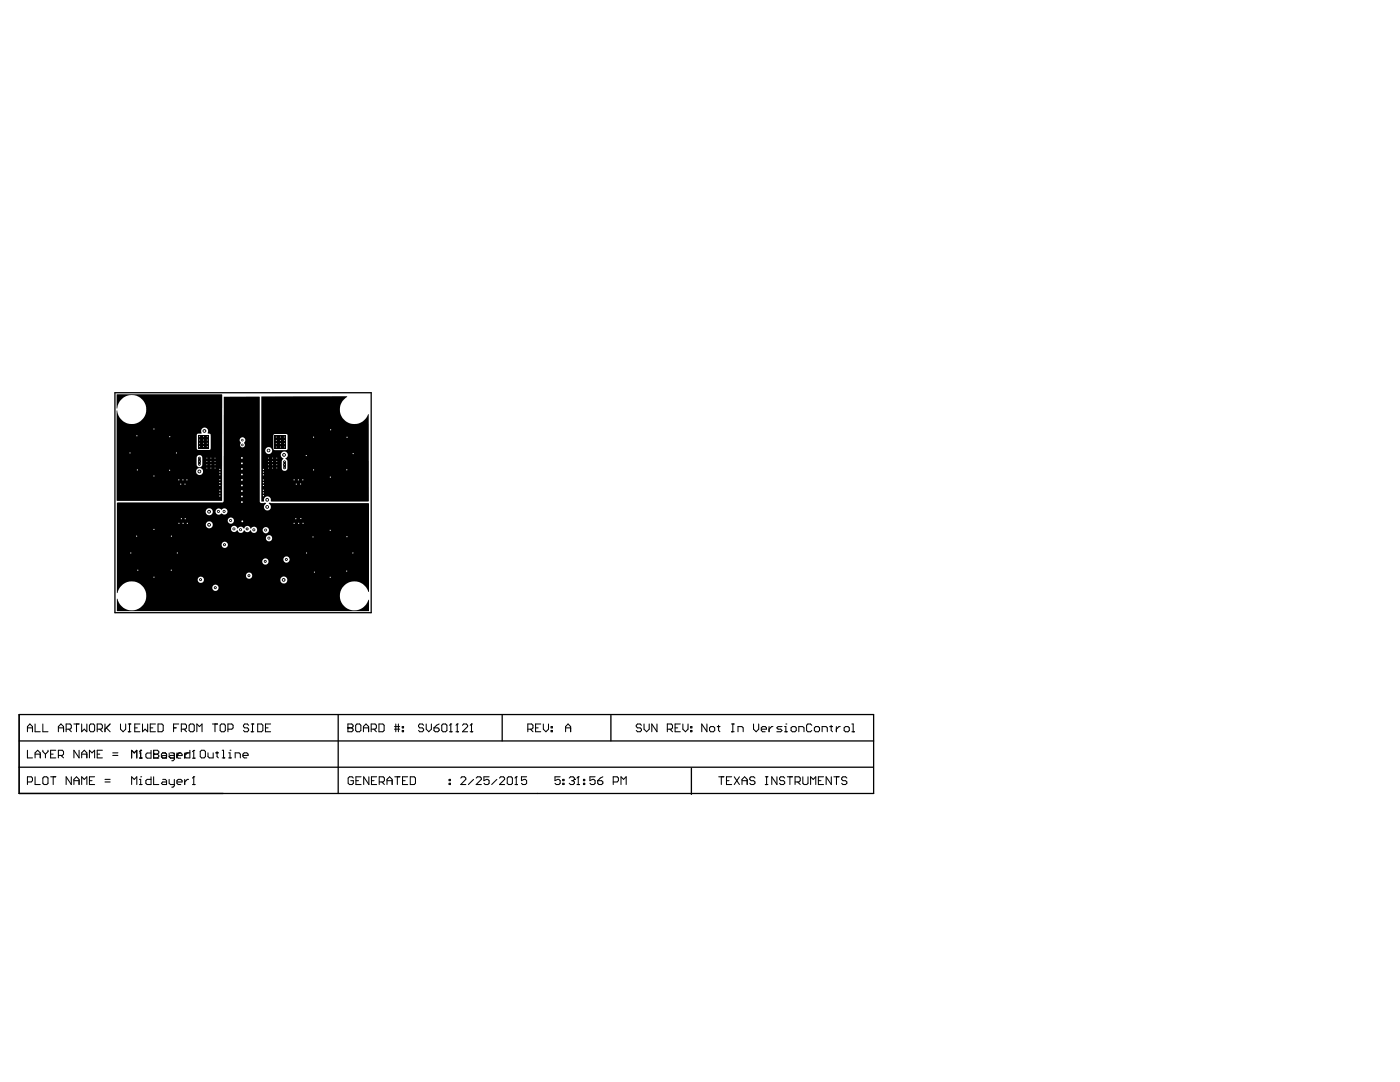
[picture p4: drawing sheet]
<svg xmlns="http://www.w3.org/2000/svg" width="279mm" height="216mm" viewBox="0 0 279 216" stroke-linecap="round" stroke-linejoin="round" font-family="sans-serif">
<path d="M22.9 78.4h51.2v43.9h-51.2zM3.8 142.6h170.6v15.7h-170.6zM3.8 153.1h170.5M3.8 147.8h170.6M67.5 142.6v15.7M100.2 142.6v5.2M121.9 142.6v5.2M138 153.3v5.2" fill="none" stroke="#000" stroke-width=".26"/>
<g fill="none" stroke="#000" stroke-width=".21">
<path d="M5.5 145.2h1M5.5 146v-1l.5-.5 .5 .5v1M5.5 149.7v1.5h1M5.5 156h.7l.3-.2v-.5l-.3-.3h-.7v1.5M7 144.5v1.5h1M7 151.2v-1l.5-.5 .5 .5v1M7 155v1.5h1M7 150.5h1M8.5 144.5v1.5h1.1M8.5 155.3l.3-.3h.5l.3 .3v1l-.3 .2h-.5l-.3-.2zM8.5 149.7v.3l.6 .5M9.1 150.5v.7"/>
<path d="M9.6 149.7v.3l-.5 .5M10.1 155h1M10.1 150.5h.5M10.6 155v1.5M11.1 149.7h-1v1.5h1M11.6 145.2h1.1M11.6 150.7h.8l.3-.2v-.5l-.3-.3h-.8v1.5M11.6 146v-1l.6-.5 .5 .5v1M12.2 150.7l.5 .5M13.2 145.5h.8l.2-.3v-.5l-.2-.2h-.8v1.5M13.7 145.5l.5 .5M14.2 155v1.5l-1-1.5v1.5"/>
<path d="M14.7 144.5h1.1M14.7 156.5v-1l.6-.5 .5 .5v1M14.7 155.8h1.1M15.3 144.5v1.5M15.8 149.7v1.5l-1.1-1.5v1.5M16.3 144.5v1.5l.5-.5 .5 .5v-1.5M16.3 151.2v-1l.5-.5 .5 .5v1M16.3 156.5v-1.5l.5 .5 .5-.5v1.5M16.3 150.5h1M17.8 144.7l.3-.2h.5l.3 .2v1.1l-.3 .2h-.5l-.3-.2zM17.8 155.8h.6M17.8 151.2v-1.5l.6 .5 .5-.5v1.5"/>
<path d="M18.9 155h-1.1v1.5h1.1M19.4 145.5h.8l.2-.3v-.5l-.2-.2h-.8v1.5M19.4 150.5h.5M19.9 145.5l.5 .5M20.4 149.7h-1v1.5h1M20.9 156h1.1M20.9 155.5h1.1M20.9 144.5v1.5M21.2 145.2l.8 .8M22 144.5l-1.1 1M22.5 150.7h1M22.5 150.2h1"/>
<path d="M24 144.5v1l.6 .5 .5-.5v-1M25.6 146h.5M25.6 144.5h.5M25.9 144.5v1.5M26.3 151.2v-1.5l.5 .5 .5-.5v1.5M26.3 156.5v-1.5l.5 .5 .5-.5v1.5M26.9 145.2h.5M27.8 156.5h.5M27.8 155.5h.3v1M27.8 151.2h.5M27.9 144.5h-1v1.5h1M28.1 155h.1"/>
<path d="M28.1 149.7h.1M28.1 149.7v1.5M28.1 149.7l-.3 .3M28.4 144.5v1.5l.6-.5 .5 .5v-1.5M30 145.2h.5M30.1 155v1.5h-.7l-.3-.2v-.5l.3-.3h.7M30.7 150.5h.1M30.7 155v1.5h1M30.7 149.7h.7l.3 .3v.2l-.3 .3 .3 .2v.3l-.3 .2h-.7zM30.7 150.5h.7M31 144.5h-1v1.5h1M31.5 144.5h.8l.3 .2v1.1l-.3 .2h-.8z"/>
<path d="M32.2 150.5l.3-.3h.5l.2 .3v.5l-.2 .2h-.5l-.3-.2zM32.5 155.5h.5l.2 .3v.7h-.7l-.3-.2 .3-.3h.7M33.8 155.5v.8l.2 .2h.8M34 150.2h.5l.3 .3v.7h-.8l-.2-.2 .2-.3h.8M34.6 145.2h.6M34.8 155.5v1.3l-.3 .3h-.2M35.3 156h1v-.2l-.2-.3h-.5l-.3 .3v.5l.3 .2h.5M35.3 150.2v1M35.7 144.5h-1.1v1.5M36.1 150.2h-.3l-.5 .5M36.2 145.5h.8l.2-.3v-.5l-.2-.2h-.8v1.5M36.7 145.5l.5 .5"/>
<path d="M36.9 155.5v1M37.6 155.5h-.2l-.5 .5M37.7 144.7l.3-.2h.5l.3 .2v1.1l-.3 .2h-.5l-.3-.2zM37.9 149.7v1.5h-.8l-.2-.2v-.5l.2-.3h.8M38.4 156.5h.5M38.7 155h.1M38.7 155v1.5M38.7 155l-.3 .3M39.3 146v-1.5l.5 .5 .5-.5v1.5M40 150l.2-.3h.5l.3 .3v1l-.3 .2h-.5l-.2-.2zM41.5 150.2v.8l.3 .2h.7v-1M42.4 144.5h1"/>
<path d="M42.9 144.5v1.5M43.1 150.2h.5M43.3 150v1l.3 .2M43.9 144.7l.3-.2h.5l.3 .2v1.1l-.3 .2h-.5l-.3-.2zM44.3 151.2h.6M44.3 149.7h.3v1.5M45.5 145.5h.8l.2-.3v-.5l-.2-.2h-.8v1.5M45.6 151.2h.6M45.6 150.2h.3v1M45.9 149.7h.1M46.9 151.2v-1h.8l.3 .3v.7M48.5 150.7h1v-.2l-.2-.3h-.6l-.2 .3v.5l.2 .2h.6"/>
<path d="M49.6 144.7l-.2-.2h-.6l-.2 .2v.3l.2 .2h.6l.2 .3v.3l-.2 .2h-.6l-.2-.2M50.1 146h.6M50.1 144.5h.6M50.4 144.5v1.5M51.4 144.5h.8l.3 .2v1.1l-.3 .2h-.8zM53 145.2h.5M54 144.5h-1v1.5h1M69.4 145.2h.1M69.4 144.5h.8l.3 .2v.3l-.3 .2 .3 .3v.3l-.3 .2h-.8zM69.4 145.2h.8M70.5 155.3l-.2-.3h-.6l-.2 .3v1l.2 .2h.6l.2-.2v-.5h-.5M71 144.7l.2-.2h.6l.2 .2v1.1l-.2 .2h-.6l-.2-.2z"/>
<path d="M71 155.8h.5M72.1 155h-1.1v1.5h1.1M72.5 145.2h1.1M72.5 146v-1l.5-.5 .6 .5v1M73.6 155v1.5l-1-1.5v1.5M74.1 145.5h.8l.2-.3v-.5l-.2-.2h-.8v1.5M74.1 155.8h.5M74.6 145.5l.5 .5M75.2 155h-1.1v1.5h1.1M75.6 144.5h.8l.3 .2v1.1l-.3 .2h-.8zM75.7 156h.8l.2-.2v-.5l-.2-.3h-.8v1.5M76.2 156l.5 .5"/>
<path d="M77.2 155.8h1.1M77.2 156.5v-1l.5-.5 .6 .5v1M78.7 145h1.1M78.7 145.5h1.1M78.8 155h1M79 144.5v1.5M79.3 155v1.5M79.5 144.5v1.5M80.3 145.8h.2v.2h-.2zM80.3 145h.2v.2h-.2zM80.3 155.8h.5M81.4 155h-1.1v1.5h1.1"/>
<path d="M81.9 155h.8l.2 .3v1l-.2 .2h-.8zM84.5 144.7l-.2-.2h-.5l-.3 .2v.3l.3 .2h.5l.2 .3v.3l-.2 .2h-.5l-.3-.2M85.1 144.5v1l.5 .5 .5-.5v-1M86.6 145.2h.8l.2 .3v.3l-.2 .2h-.5l-.3-.2zM87.6 144.5l-.5 .2-.5 .5M88.2 144.7l.2-.2h.5l.3 .2v1.1l-.3 .2h-.5l-.2-.2zM89.6 156.3h.3v.2h-.3zM89.6 155.5h.3v.3h-.3zM89.7 146h.5M90 144.5h.1M90 144.5v1.5M90 144.5l-.3 .2"/>
<path d="M91 146h.5M91.3 144.5h.1M91.3 144.5v1.5M91.3 144.5l-.3 .2M92 155.3l.2-.3h.5l.3 .3v.2l-1 1h1M92.3 144.7l.2-.2h.6l.2 .2v.3l-1 1h1M93.8 146h.6M94.1 144.5h.1M94.1 144.5v1.5M94.1 144.5l-.3 .2M94.5 155.5l-1 1M95 155.3l.3-.3h.5l.3 .3v.2l-1.1 1h1.1"/>
<path d="M97.6 155h-1v.8l.8-.3 .2 .3v.5l-.2 .2h-.6l-.2-.2M99.2 155.5l-1.1 1M99.7 155.3l.2-.3h.6l.2 .3v.2l-1 1h1M101.2 155.3l.3-.3h.5l.3 .3v1l-.3 .2h-.5l-.3-.2zM102.8 156.5h.5M103 155h.1M103 155v1.5M103 155l-.2 .3M105.1 155h-1v.8l.7-.3 .3 .3v.5l-.3 .2h-.5l-.2-.2M105.3 145.5h.8l.3-.3v-.5l-.3-.2h-.8v1.5M105.9 145.5l.5 .5M106.9 145.2h.5"/>
<path d="M107.9 144.5h-1v1.5h1M108.4 144.5v1l.6 .5 .5-.5v-1M110 145.8h.2v.2h-.2zM110 145h.2v.2h-.2zM111.8 155h-1v.8l.7-.3 .3 .3v.5l-.3 .2h-.5l-.2-.2M112.3 156.3h.3v.2h-.3zM112.3 155.5h.3v.3h-.3zM112.9 146v-1l.5-.5 .5 .5v1M112.9 145.2h1M113.6 155.3l.3-.3h.5l.2 .3v.2M114.1 155.8h.3M114.4 155.8l.2 .2v.3l-.2 .2h-.5l-.3-.2"/>
<path d="M114.6 155.5h.1M114.6 155.5l-.2 .3M115.1 156.5h.6M115.4 155h.1M115.4 155v1.5M115.4 155l-.3 .3M116.4 156.3h.3v.2h-.3zM116.4 155.5h.3v.3h-.3zM118.8 155h-1.1v.8l.5-.3h.3l.3 .3v.5l-.3 .2h-.5l-.3-.2M119.3 155.8h.8l.2 .2v.3l-.2 .2h-.6l-.2-.2zM120.3 155l-.5 .3-.5 .5M122.4 156h.8l.2-.2v-.5l-.2-.3h-.8v1.5"/>
<path d="M123.9 156.5v-1.5l.5 .5 .6-.5v1.5M128 144.7l-.2-.2h-.6l-.2 .2v.3l.2 .2h.6l.2 .3v.3l-.2 .2h-.6l-.2-.2M128.5 144.5v1l.5 .5 .6-.5v-1M131.1 144.5v1.5l-1-1.5v1.5M133.2 145.5h.8l.2-.3v-.5l-.2-.2h-.8v1.5M133.7 145.5l.5 .5M134.7 145.2h.5M135.8 144.5h-1.1v1.5h1.1M136.3 144.5v1l.5 .5 .5-.5v-1M137.8 145.8h.3v.2h-.3zM137.8 145h.3v.2h-.3zM141.1 144.5v1.5l-1.1-1.5v1.5"/>
<path d="M141.6 145.2l.3-.2h.5l.2 .2v.6l-.2 .2h-.5l-.3-.2zM143.1 145h.6M143.4 144.7v1.1l.3 .2M143.4 155h1.1M144 155v1.5M145 155.8h.5M146 146h.5M146 144.5h.5M146 155h-1v1.5h1M146.2 144.5v1.5M146.5 155l1.1 1.5M147.3 146v-1h.8l.2 .2v.8"/>
<path d="M147.6 155l-1.1 1.5M148.1 155.8h1M148.1 156.5v-1l.5-.5 .5 .5v1M150.4 144.5v1l.5 .5 .5-.5v-1M150.7 155.3l-.3-.3h-.5l-.3 .3v.2l.3 .3h.5l.3 .2v.3l-.3 .2h-.5l-.3-.2M151.9 145.5h1.1v-.3l-.3-.2h-.5l-.3 .2v.6l.3 .2h.5M152.7 155h.5M152.7 156.5h.5M153 155v1.5M153.5 145v1M154.3 145h-.3l-.5 .5M155.1 155v1.5l-1.1-1.5v1.5"/>
<path d="M156.1 145h-.8l-.3 .2 .3 .3h.5l.3 .3-.3 .2h-.8M156.6 146h.5M156.6 145h.2v1M156.6 155.3l-.3-.3h-.5l-.2 .3v.2l.2 .3h.5l.3 .2v.3l-.3 .2h-.5l-.2-.2M156.8 144.5h.1M157.1 155h1.1M157.6 155v1.5M157.9 145.2l.2-.2h.5l.3 .2v.6l-.3 .2h-.5l-.2-.2zM158.7 156h.7l.3-.2v-.5l-.3-.3h-.7v1.5M159.2 156l.5 .5M159.4 146v-1h.8l.3 .2v.8M160.2 155v1.3l.3 .2h.5l.3-.2v-1.3"/>
<path d="M161.8 156.5v-1.5l.5 .5 .5-.5v1.5M162 144.7l-.3-.2h-.5l-.2 .2v1.1l.2 .2h.5l.3-.2M162.5 145.2l.3-.2h.5l.3 .2v.6l-.3 .2h-.5l-.3-.2zM163.3 155.8h.5M164.1 146v-1h.7l.3 .2v.8M164.4 155h-1.1v1.5h1.1M165.6 145h.5M165.9 144.7v1.1l.2 .2M165.9 155v1.5l-1-1.5v1.5M166.4 155h1.1M166.9 145v1M166.9 155v1.5"/>
<path d="M167.7 145h-.3l-.5 .5M168.5 145.2l.2-.2h.5l.3 .2v.6l-.3 .2h-.5l-.2-.2zM169 155.3l-.3-.3h-.5l-.2 .3v.2l.2 .3h.5l.3 .2v.3l-.3 .2h-.5l-.2-.2M170 146h.5M170 144.5h.3v1.5"/>
</g>
<g fill="#000">
<path d="M39.6 86.8h2.1v2.7h-2.1zM54.9 86.9h2.2v2.6h-2.2z"/>
<path d="M23.3 78.7h20.9l.1 .1v21.1h-20.9l-.1-18h.1a2.9 2.9 0 0 0 4.4 2.3 2.9 2.9 0 0 0 0-5 2.9 2.9 0 0 0-4.4 2.3h-.1zM40.3 85.5l-.1 .3v.7h-.6l-.3 .2v3h2.7l.1-2.9-.1-.2-.5-.1a.82 .82 0 0 0-.8-1.2zM39.4 91a3.7 3.7 0 0 0 0 2.1 .57 .57 0 0 0 .6 .1 .57 .57 0 0 0 .4-.5 2.44 2.44 0 0 0-.2-1.7 .63 .63 0 0 0-.8 0zM39.1 94.1a.71 .71 0 0 0 1.4 0 .71 .71 0 0 0-1.4 0z"/>
<path d="M23.3 100.4l.2-.1 21.1-.1 .1-21 7-.1 .1 .1v20.9l.4 .3 .6-.1 .3 .1a.93 .93 0 0 0-.2 1.3 .7 .7 0 0 0 1.1-.1 .7 .7 0 0 0-.4-1.1l.3-.2 .1 .1 19.6 .1v17.6h-.1a2.89 2.89 0 0 0-4.4-1.6 2.89 2.89 0 0 0 0 4.8 2.89 2.89 0 0 0 4.4-1.6h.1v2.2h-50.3v-2.4h.2a2.9 2.9 0 0 0 4.4 1.8 2.9 2.9 0 0 0 0-4.8 2.9 2.9 0 0 0-4.4 1.8h-.2zM48 87.4a.83 .83 0 0 0 .1 1.1 .48 .48 0 0 0 0 .6 .48 .48 0 0 0 .6 0 .48 .48 0 0 0 0-.6v-.2a.57 .57 0 0 0 .1-.8 .57 .57 0 0 0-.8-.1zM43.2 101.6a.62 .62 0 0 0 0 .9 .62 .62 0 0 0 .9 0 .67 .67 0 0 0 1.1 0 .67 .67 0 0 0-.2-1 .59 .59 0 0 0-.7 .2l-.2-.1a.62 .62 0 0 0-.9 0zM41.1 102.1a.7 .7 0 0 0 1.4 0 .7 .7 0 0 0-1.4 0zM45.4 103.9a.65 .65 0 0 0 1.3 0 .65 .65 0 0 0-1.3 0zM41.1 104.7a.7 .7 0 0 0 1.4 0 .7 .7 0 0 0-1.4 0zM46.3 105.1a.64 .64 0 0 0 .1 1 .64 .64 0 0 0 .9-.3 .72 .72 0 0 0 .7 .6 .72 .72 0 0 0 .7-.6 .69 .69 0 0 0 .7 .4 .69 .69 0 0 0 .6-.4 .7 .7 0 0 0 .6 .5 .7 .7 0 0 0 .7-.3 .64 .64 0 0 0-.4-.9 .64 .64 0 0 0-.8 .4 .72 .72 0 0 0-.7-.6 .72 .72 0 0 0-.7 .5 .72 .72 0 0 0-1.3 .1l-.1-.1a.63 .63 0 0 0-1-.3zM52.4 105.8a.65 .65 0 0 0 1.3 0 .65 .65 0 0 0-1.3 0zM53.1 107.4a.63 .63 0 0 0 1.2 0 .63 .63 0 0 0-1.2 0zM44.2 108.7a.65 .65 0 0 0 1.3 0 .65 .65 0 0 0-1.3 0zM56.6 111.7a.63 .63 0 0 0 1.2 0 .63 .63 0 0 0-1.2 0zM52.3 112a.65 .65 0 0 0 1.3 0 .65 .65 0 0 0-1.3 0zM49.1 114.9a.63 .63 0 0 0 1.2 0 .63 .63 0 0 0-1.2 0zM39.4 115.7a.65 .65 0 0 0 1.3 0 .65 .65 0 0 0-1.3 0zM55.9 115.7a.75 .75 0 0 0 1.5 0 .75 .75 0 0 0-1.5 0zM42.4 117.3a.63 .63 0 0 0 1.2 0 .63 .63 0 0 0-1.2 0z"/>
<path d="M52.2 79.1h17.1v.1a2.89 2.89 0 0 0-.4 4.7 2.89 2.89 0 0 0 4.6-1.3l.1 .1v17.3l-.1 .1h-19.4a.82 .82 0 0 0-.9-1 .9 .9 0 0 0-.6 1h-.4zM54.6 86.7v3h2.7v-3zM52.9 89.9a.7 .7 0 0 0 1.4 0 .7 .7 0 0 0-1.4 0zM56.2 90.3a.81 .81 0 0 0 .4 1.3l-.2 .1a3.6 3.6 0 0 0 0 2.1 .57 .57 0 0 0 .6 .1 .57 .57 0 0 0 .4-.5 2.4 2.4 0 0 0-.2-1.7l-.2-.2a.71 .71 0 0 0 .3-1.1 .71 .71 0 0 0-1.1-.1z"/>
<circle cx="40.6" cy="87.1" r=".19"/>
</g>
<path d="M39.8 91.4v1.3M56.8 92.1v1.3" fill="none" stroke="#000" stroke-width=".52"/>
<g fill="none" stroke="#000" stroke-width=".2">
<path d="M26.3 151.3v-1.6l.5 .5 .5-.5v1.6M27.8 151.3h.5M27.8 150.2h.3v1.1M28.1 149.7h.1M30.1 149.7v1.6h-.7l-.3-.3v-.5l.3-.3h.7M30.7 149.7v1.6h1M32.5 150.2h.5l.2 .3v.8h-.7l-.3-.3 .3-.2h.7M33.8 150.2v.8l.2 .3h.8M34.8 150.2v1.3l-.3 .3h-.2M35.3 150.8h1v-.3l-.2-.3h-.5l-.3 .3v.5l.3 .3h.5M36.9 150.2v1.1M37.6 150.2h-.2l-.5 .6"/>
<path d="M38.4 151.3h.5M38.7 149.7h.1M38.7 149.7v1.6M38.7 149.7l-.3 .3"/>
</g>
<circle cx="40.6" cy="87.1" r=".09" fill="#fff"/>
<circle cx="40.6" cy="87.8" r=".19" fill="#000"/>
<circle cx="40.6" cy="87.8" r=".09" fill="#fff"/>
<circle cx="40.6" cy="88.4" r=".19" fill="#000"/>
<circle cx="40.6" cy="88.4" r=".09" fill="#fff"/>
<circle cx="40.6" cy="89.1" r=".19" fill="#000"/>
<circle cx="40.6" cy="89.1" r=".09" fill="#fff"/>
<circle cx="41.4" cy="89.1" r=".19" fill="#000"/>
<circle cx="41.4" cy="89.1" r=".09" fill="#fff"/>
<circle cx="41.4" cy="88.4" r=".19" fill="#000"/>
<circle cx="41.4" cy="88.4" r=".09" fill="#fff"/>
<circle cx="41.4" cy="87.8" r=".19" fill="#000"/>
<circle cx="41.4" cy="87.8" r=".09" fill="#fff"/>
<circle cx="41.4" cy="87.1" r=".19" fill="#000"/>
<circle cx="41.4" cy="87.1" r=".09" fill="#fff"/>
<circle cx="39.8" cy="87.1" r=".19" fill="#000"/>
<circle cx="39.8" cy="87.1" r=".09" fill="#fff"/>
<circle cx="39.8" cy="88.4" r=".19" fill="#000"/>
<circle cx="39.8" cy="88.4" r=".09" fill="#fff"/>
<circle cx="39.8" cy="87.8" r=".19" fill="#000"/>
<circle cx="39.8" cy="87.8" r=".09" fill="#fff"/>
<circle cx="39.8" cy="89.1" r=".19" fill="#000"/>
<circle cx="39.8" cy="89.1" r=".09" fill="#fff"/>
<circle cx="39.8" cy="91.4" r=".19" fill="#000"/>
<circle cx="39.8" cy="91.4" r=".09" fill="#fff"/>
<circle cx="39.8" cy="92" r=".19" fill="#000"/>
<circle cx="39.8" cy="92" r=".09" fill="#fff"/>
<circle cx="39.8" cy="92.7" r=".19" fill="#000"/>
<circle cx="39.8" cy="92.7" r=".09" fill="#fff"/>
<circle cx="41.3" cy="92.1" r=".19" fill="#000"/>
<circle cx="41.3" cy="92.1" r=".09" fill="#fff"/>
<circle cx="42.1" cy="91.4" r=".19" fill="#000"/>
<circle cx="42.1" cy="91.4" r=".09" fill="#fff"/>
<circle cx="42.1" cy="92.1" r=".19" fill="#000"/>
<circle cx="42.1" cy="92.1" r=".09" fill="#fff"/>
<circle cx="42.1" cy="92.7" r=".19" fill="#000"/>
<circle cx="42.1" cy="92.7" r=".09" fill="#fff"/>
<circle cx="56.8" cy="92.1" r=".19" fill="#000"/>
<circle cx="56.8" cy="92.1" r=".09" fill="#fff"/>
<circle cx="56.8" cy="92.7" r=".19" fill="#000"/>
<circle cx="56.8" cy="92.7" r=".09" fill="#fff"/>
<circle cx="56.8" cy="93.4" r=".19" fill="#000"/>
<circle cx="56.8" cy="93.4" r=".09" fill="#fff"/>
<circle cx="54.4" cy="91.4" r=".19" fill="#000"/>
<circle cx="54.4" cy="91.4" r=".09" fill="#fff"/>
<circle cx="54.4" cy="92.1" r=".19" fill="#000"/>
<circle cx="54.4" cy="92.1" r=".09" fill="#fff"/>
<circle cx="54.4" cy="92.7" r=".19" fill="#000"/>
<circle cx="54.4" cy="92.7" r=".09" fill="#fff"/>
<circle cx="55.1" cy="88.5" r=".19" fill="#000"/>
<circle cx="55.1" cy="88.5" r=".09" fill="#fff"/>
<circle cx="55.1" cy="89.2" r=".19" fill="#000"/>
<circle cx="55.1" cy="89.2" r=".09" fill="#fff"/>
<circle cx="56" cy="87.2" r=".19" fill="#000"/>
<circle cx="56" cy="87.2" r=".09" fill="#fff"/>
<circle cx="56" cy="87.9" r=".19" fill="#000"/>
<circle cx="56" cy="87.9" r=".09" fill="#fff"/>
<circle cx="56" cy="88.5" r=".19" fill="#000"/>
<circle cx="56" cy="88.5" r=".09" fill="#fff"/>
<circle cx="55.1" cy="87.9" r=".19" fill="#000"/>
<circle cx="55.1" cy="87.9" r=".09" fill="#fff"/>
<circle cx="69.3" cy="87.3" r=".3" fill="#000"/>
<circle cx="69.3" cy="87.3" r=".12" fill="#fff"/>
<circle cx="69.2" cy="93.7" r=".3" fill="#000"/>
<circle cx="69.2" cy="93.7" r=".12" fill="#fff"/>
<circle cx="62.6" cy="93.8" r=".3" fill="#000"/>
<circle cx="62.6" cy="93.8" r=".12" fill="#fff"/>
<circle cx="70.4" cy="110.3" r=".3" fill="#000"/>
<circle cx="70.4" cy="110.3" r=".12" fill="#fff"/>
<circle cx="34.2" cy="113.8" r=".3" fill="#000"/>
<circle cx="34.2" cy="113.8" r=".12" fill="#fff"/>
<circle cx="27.5" cy="113.8" r=".3" fill="#000"/>
<circle cx="27.5" cy="113.8" r=".12" fill="#fff"/>
<circle cx="27.4" cy="93.8" r=".3" fill="#000"/>
<circle cx="27.4" cy="93.8" r=".12" fill="#fff"/>
<circle cx="35.4" cy="110.3" r=".3" fill="#000"/>
<circle cx="35.4" cy="110.3" r=".12" fill="#fff"/>
<circle cx="30.7" cy="85.6" r=".3" fill="#000"/>
<circle cx="30.7" cy="85.6" r=".12" fill="#fff"/>
<circle cx="27.3" cy="86.9" r=".3" fill="#000"/>
<circle cx="27.3" cy="86.9" r=".12" fill="#fff"/>
<circle cx="36.2" cy="103.5" r=".3" fill="#000"/>
<circle cx="36.2" cy="103.5" r=".12" fill="#fff"/>
<circle cx="53.6" cy="92.7" r=".19" fill="#000"/>
<circle cx="53.6" cy="92.7" r=".09" fill="#fff"/>
<circle cx="55.2" cy="93.4" r=".19" fill="#000"/>
<circle cx="55.2" cy="93.4" r=".09" fill="#fff"/>
<circle cx="54.4" cy="93.4" r=".19" fill="#000"/>
<circle cx="54.4" cy="93.4" r=".09" fill="#fff"/>
<circle cx="53.6" cy="93.4" r=".19" fill="#000"/>
<circle cx="53.6" cy="93.4" r=".09" fill="#fff"/>
<circle cx="59" cy="103.5" r=".3" fill="#000"/>
<circle cx="59" cy="103.5" r=".12" fill="#fff"/>
<circle cx="60.5" cy="104.4" r=".3" fill="#000"/>
<circle cx="60.5" cy="104.4" r=".12" fill="#fff"/>
<circle cx="58.7" cy="104.4" r=".3" fill="#000"/>
<circle cx="58.7" cy="104.4" r=".12" fill="#fff"/>
<circle cx="60" cy="96.6" r=".3" fill="#000"/>
<circle cx="60" cy="96.6" r=".12" fill="#fff"/>
<circle cx="59.1" cy="96.6" r=".3" fill="#000"/>
<circle cx="59.1" cy="96.6" r=".12" fill="#fff"/>
<circle cx="62.6" cy="87.2" r=".3" fill="#000"/>
<circle cx="62.6" cy="87.2" r=".12" fill="#fff"/>
<circle cx="34.2" cy="107" r=".3" fill="#000"/>
<circle cx="34.2" cy="107" r=".12" fill="#fff"/>
<circle cx="27.3" cy="107" r=".3" fill="#000"/>
<circle cx="27.3" cy="107" r=".12" fill="#fff"/>
<circle cx="65.9" cy="105.8" r=".3" fill="#000"/>
<circle cx="65.9" cy="105.8" r=".12" fill="#fff"/>
<circle cx="69.2" cy="107.1" r=".3" fill="#000"/>
<circle cx="69.2" cy="107.1" r=".12" fill="#fff"/>
<circle cx="62.5" cy="107.1" r=".3" fill="#000"/>
<circle cx="62.5" cy="107.1" r=".12" fill="#fff"/>
<circle cx="37.3" cy="95.8" r=".3" fill="#000"/>
<circle cx="37.3" cy="95.8" r=".12" fill="#fff"/>
<circle cx="60" cy="103.5" r=".3" fill="#000"/>
<circle cx="60" cy="103.5" r=".12" fill="#fff"/>
<circle cx="30.7" cy="105.6" r=".3" fill="#000"/>
<circle cx="30.7" cy="105.6" r=".12" fill="#fff"/>
<circle cx="61.2" cy="110.3" r=".3" fill="#000"/>
<circle cx="61.2" cy="110.3" r=".12" fill="#fff"/>
<circle cx="69.2" cy="114" r=".3" fill="#000"/>
<circle cx="69.2" cy="114" r=".12" fill="#fff"/>
<circle cx="65.9" cy="115.2" r=".3" fill="#000"/>
<circle cx="65.9" cy="115.2" r=".12" fill="#fff"/>
<circle cx="62.8" cy="114.2" r=".3" fill="#000"/>
<circle cx="62.8" cy="114.2" r=".12" fill="#fff"/>
<circle cx="66" cy="85.8" r=".3" fill="#000"/>
<circle cx="66" cy="85.8" r=".12" fill="#fff"/>
<circle cx="61.1" cy="90.9" r=".3" fill="#000"/>
<circle cx="61.1" cy="90.9" r=".12" fill="#fff"/>
<circle cx="70.5" cy="90.5" r=".3" fill="#000"/>
<circle cx="70.5" cy="90.5" r=".12" fill="#fff"/>
<circle cx="65.9" cy="95.2" r=".3" fill="#000"/>
<circle cx="65.9" cy="95.2" r=".12" fill="#fff"/>
<circle cx="42.9" cy="92.7" r=".19" fill="#000"/>
<circle cx="42.9" cy="92.7" r=".09" fill="#fff"/>
<circle cx="42.9" cy="93.4" r=".19" fill="#000"/>
<circle cx="42.9" cy="93.4" r=".09" fill="#fff"/>
<circle cx="41.3" cy="93.4" r=".19" fill="#000"/>
<circle cx="41.3" cy="93.4" r=".09" fill="#fff"/>
<circle cx="42.9" cy="92.1" r=".19" fill="#000"/>
<circle cx="42.9" cy="92.1" r=".09" fill="#fff"/>
<circle cx="42.1" cy="93.4" r=".19" fill="#000"/>
<circle cx="42.1" cy="93.4" r=".09" fill="#fff"/>
<circle cx="41.3" cy="92.7" r=".19" fill="#000"/>
<circle cx="41.3" cy="92.7" r=".09" fill="#fff"/>
<circle cx="41.3" cy="91.4" r=".19" fill="#000"/>
<circle cx="41.3" cy="91.4" r=".09" fill="#fff"/>
<circle cx="39.8" cy="94.1" r=".37" fill="#000"/>
<circle cx="39.8" cy="94.1" r=".19" fill="#fff"/>
<circle cx="42.9" cy="91.4" r=".19" fill="#000"/>
<circle cx="42.9" cy="91.4" r=".09" fill="#fff"/>
<circle cx="43.9" cy="93.7" r=".3" fill="#000"/>
<circle cx="43.9" cy="93.7" r=".12" fill="#fff"/>
<circle cx="43.9" cy="94.2" r=".3" fill="#000"/>
<circle cx="43.9" cy="94.2" r=".12" fill="#fff"/>
<circle cx="43.9" cy="98.4" r=".3" fill="#000"/>
<circle cx="43.9" cy="98.4" r=".12" fill="#fff"/>
<circle cx="43.9" cy="97.8" r=".3" fill="#000"/>
<circle cx="43.9" cy="97.8" r=".12" fill="#fff"/>
<circle cx="43.9" cy="94.7" r=".3" fill="#000"/>
<circle cx="43.9" cy="94.7" r=".12" fill="#fff"/>
<circle cx="43.9" cy="95.7" r=".3" fill="#000"/>
<circle cx="43.9" cy="95.7" r=".12" fill="#fff"/>
<circle cx="43.9" cy="96.3" r=".3" fill="#000"/>
<circle cx="43.9" cy="96.3" r=".12" fill="#fff"/>
<circle cx="49.3" cy="105.5" r=".3" fill="#000"/>
<circle cx="49.3" cy="105.5" r=".12" fill="#fff"/>
<circle cx="50.7" cy="105.7" r=".3" fill="#000"/>
<circle cx="50.7" cy="105.7" r=".14" fill="#fff"/>
<circle cx="46" cy="103.9" r=".3" fill="#000"/>
<circle cx="46" cy="103.9" r=".14" fill="#fff"/>
<circle cx="48" cy="105.7" r=".3" fill="#000"/>
<circle cx="48" cy="105.7" r=".14" fill="#fff"/>
<circle cx="46.7" cy="105.5" r=".3" fill="#000"/>
<circle cx="46.7" cy="105.5" r=".14" fill="#fff"/>
<circle cx="52.6" cy="94.2" r=".3" fill="#000"/>
<circle cx="52.6" cy="94.2" r=".12" fill="#fff"/>
<circle cx="52.6" cy="93.7" r=".3" fill="#000"/>
<circle cx="52.6" cy="93.7" r=".12" fill="#fff"/>
<circle cx="55.2" cy="91.4" r=".19" fill="#000"/>
<circle cx="55.2" cy="91.4" r=".09" fill="#fff"/>
<circle cx="55.2" cy="92.7" r=".19" fill="#000"/>
<circle cx="55.2" cy="92.7" r=".09" fill="#fff"/>
<circle cx="52.6" cy="94.7" r=".3" fill="#000"/>
<circle cx="52.6" cy="94.7" r=".12" fill="#fff"/>
<circle cx="52.6" cy="98.9" r=".3" fill="#000"/>
<circle cx="52.6" cy="98.9" r=".12" fill="#fff"/>
<circle cx="52.6" cy="96.9" r=".3" fill="#000"/>
<circle cx="52.6" cy="96.9" r=".12" fill="#fff"/>
<circle cx="52.6" cy="96.3" r=".3" fill="#000"/>
<circle cx="52.6" cy="96.3" r=".12" fill="#fff"/>
<circle cx="52.6" cy="97.8" r=".3" fill="#000"/>
<circle cx="52.6" cy="97.8" r=".12" fill="#fff"/>
<circle cx="52.6" cy="95.8" r=".3" fill="#000"/>
<circle cx="52.6" cy="95.8" r=".12" fill="#fff"/>
<circle cx="53.6" cy="92.1" r=".19" fill="#000"/>
<circle cx="53.6" cy="92.1" r=".09" fill="#fff"/>
<circle cx="52.6" cy="98.4" r=".3" fill="#000"/>
<circle cx="52.6" cy="98.4" r=".12" fill="#fff"/>
<circle cx="53.6" cy="91.4" r=".19" fill="#000"/>
<circle cx="53.6" cy="91.4" r=".09" fill="#fff"/>
<circle cx="53.3" cy="99.7" r=".37" fill="#000"/>
<circle cx="53.3" cy="99.7" r=".18" fill="#fff"/>
<circle cx="55.2" cy="92.1" r=".19" fill="#000"/>
<circle cx="55.2" cy="92.1" r=".09" fill="#fff"/>
<circle cx="43" cy="117.3" r=".3" fill="#000"/>
<circle cx="43" cy="117.3" r=".12" fill="#fff"/>
<circle cx="26.1" cy="110.3" r=".3" fill="#000"/>
<circle cx="26.1" cy="110.3" r=".12" fill="#fff"/>
<circle cx="30.7" cy="115.2" r=".3" fill="#000"/>
<circle cx="30.7" cy="115.2" r=".12" fill="#fff"/>
<circle cx="40" cy="115.7" r=".3" fill="#000"/>
<circle cx="40" cy="115.7" r=".12" fill="#fff"/>
<circle cx="25.9" cy="90.4" r=".3" fill="#000"/>
<circle cx="25.9" cy="90.4" r=".12" fill="#fff"/>
<circle cx="33.9" cy="87.1" r=".3" fill="#000"/>
<circle cx="33.9" cy="87.1" r=".12" fill="#fff"/>
<circle cx="35.2" cy="90.4" r=".3" fill="#000"/>
<circle cx="35.2" cy="90.4" r=".12" fill="#fff"/>
<circle cx="33.9" cy="93.8" r=".3" fill="#000"/>
<circle cx="33.9" cy="93.8" r=".12" fill="#fff"/>
<circle cx="30.7" cy="95" r=".3" fill="#000"/>
<circle cx="30.7" cy="95" r=".12" fill="#fff"/>
<circle cx="36.9" cy="96.6" r=".3" fill="#000"/>
<circle cx="36.9" cy="96.6" r=".12" fill="#fff"/>
<circle cx="36.5" cy="95.8" r=".3" fill="#000"/>
<circle cx="36.5" cy="95.8" r=".12" fill="#fff"/>
<circle cx="37" cy="103.5" r=".3" fill="#000"/>
<circle cx="37" cy="103.5" r=".12" fill="#fff"/>
<circle cx="37.4" cy="104.4" r=".3" fill="#000"/>
<circle cx="37.4" cy="104.4" r=".12" fill="#fff"/>
<circle cx="36.5" cy="104.4" r=".3" fill="#000"/>
<circle cx="36.5" cy="104.4" r=".12" fill="#fff"/>
<circle cx="35.7" cy="104.4" r=".3" fill="#000"/>
<circle cx="35.7" cy="104.4" r=".12" fill="#fff"/>
<circle cx="59.6" cy="104.4" r=".3" fill="#000"/>
<circle cx="59.6" cy="104.4" r=".12" fill="#fff"/>
<circle cx="53.3" cy="101.1" r=".37" fill="#000"/>
<circle cx="53.3" cy="101.2" r=".19" fill="#fff"/>
<circle cx="44.7" cy="102.1" r=".3" fill="#000"/>
<circle cx="44.7" cy="102.1" r=".14" fill="#fff"/>
<circle cx="43.9" cy="96.9" r=".3" fill="#000"/>
<circle cx="43.9" cy="96.9" r=".12" fill="#fff"/>
<circle cx="43.9" cy="99" r=".3" fill="#000"/>
<circle cx="43.9" cy="99" r=".12" fill="#fff"/>
<circle cx="52.9" cy="112" r=".3" fill="#000"/>
<circle cx="52.9" cy="112" r=".12" fill="#fff"/>
<circle cx="41.7" cy="102.1" r=".37" fill="#000"/>
<circle cx="41.7" cy="102.1" r=".18" fill="#fff"/>
<circle cx="53.7" cy="107.4" r=".3" fill="#000"/>
<circle cx="53.7" cy="107.4" r=".14" fill="#fff"/>
<circle cx="56.7" cy="90.8" r=".37" fill="#000"/>
<circle cx="56.7" cy="90.8" r=".19" fill="#fff"/>
<circle cx="48.3" cy="100.2" r=".37" fill="#000"/>
<circle cx="48.3" cy="100.2" r=".18" fill="#fff"/>
<circle cx="48.3" cy="94.7" r=".37" fill="#000"/>
<circle cx="48.3" cy="94.7" r=".18" fill="#fff"/>
<circle cx="49.7" cy="114.9" r=".3" fill="#000"/>
<circle cx="49.7" cy="114.9" r=".12" fill="#fff"/>
<circle cx="44.8" cy="108.7" r=".3" fill="#000"/>
<circle cx="44.8" cy="108.7" r=".12" fill="#fff"/>
<circle cx="48.3" cy="99.1" r=".37" fill="#000"/>
<circle cx="48.3" cy="99.1" r=".18" fill="#fff"/>
<circle cx="48.3" cy="98" r=".37" fill="#000"/>
<circle cx="48.3" cy="98" r=".18" fill="#fff"/>
<circle cx="48.3" cy="96.9" r=".37" fill="#000"/>
<circle cx="48.3" cy="96.9" r=".18" fill="#fff"/>
<circle cx="48.3" cy="95.8" r=".37" fill="#000"/>
<circle cx="48.3" cy="95.8" r=".18" fill="#fff"/>
<circle cx="48.3" cy="93.6" r=".37" fill="#000"/>
<circle cx="48.3" cy="93.6" r=".18" fill="#fff"/>
<circle cx="48.3" cy="92.5" r=".37" fill="#000"/>
<circle cx="48.3" cy="92.5" r=".18" fill="#fff"/>
<circle cx="48.3" cy="91.4" r=".37" fill="#000"/>
<circle cx="48.3" cy="91.4" r=".18" fill="#fff"/>
<circle cx="48.4" cy="88.8" r=".25" fill="#000"/>
<circle cx="48.4" cy="88.8" r=".12" fill="#fff"/>
<circle cx="48.4" cy="87.8" r=".25" fill="#000"/>
<circle cx="48.4" cy="87.8" r=".12" fill="#fff"/>
<circle cx="40.8" cy="86" r=".37" fill="#000"/>
<circle cx="40.8" cy="86" r=".18" fill="#fff"/>
<circle cx="41.7" cy="104.7" r=".37" fill="#000"/>
<circle cx="41.7" cy="104.7" r=".18" fill="#fff"/>
<circle cx="53" cy="105.8" r=".3" fill="#000"/>
<circle cx="53" cy="105.8" r=".14" fill="#fff"/>
<circle cx="56" cy="89.2" r=".19" fill="#000"/>
<circle cx="56" cy="89.2" r=".09" fill="#fff"/>
<circle cx="56.7" cy="89.2" r=".19" fill="#000"/>
<path d="M56.7 89.1l.1 .2z" fill="#fff"/>
<circle cx="56.7" cy="88.5" r=".19" fill="#000"/>
<path d="M56.7 88.5l.1 .1z" fill="#fff"/>
<circle cx="56.7" cy="87.9" r=".19" fill="#000"/>
<path d="M56.7 87.8l.1 .1z" fill="#fff"/>
<circle cx="56.7" cy="87.2" r=".19" fill="#000"/>
<circle cx="56.7" cy="87.2" r=".09" fill="#fff"/>
<circle cx="55.1" cy="87.2" r=".19" fill="#000"/>
<circle cx="55.1" cy="87.2" r=".09" fill="#fff"/>
<circle cx="43.6" cy="102.1" r=".3" fill="#000"/>
<circle cx="43.6" cy="102.1" r=".14" fill="#fff"/>
<circle cx="53.6" cy="89.9" r=".36" fill="#000"/>
<circle cx="53.6" cy="89.9" r=".19" fill="#fff"/>
<circle cx="35.7" cy="95.8" r=".3" fill="#000"/>
<circle cx="35.7" cy="95.8" r=".12" fill="#fff"/>
<circle cx="36.1" cy="96.6" r=".3" fill="#000"/>
<circle cx="36.1" cy="96.6" r=".12" fill="#fff"/>
<circle cx="58.7" cy="95.8" r=".3" fill="#000"/>
<circle cx="58.7" cy="95.8" r=".12" fill="#fff"/>
<circle cx="59.6" cy="95.8" r=".3" fill="#000"/>
<circle cx="59.6" cy="95.8" r=".12" fill="#fff"/>
<circle cx="60.4" cy="95.8" r=".3" fill="#000"/>
<circle cx="60.4" cy="95.8" r=".12" fill="#fff"/>
<circle cx="56.6" cy="115.7" r=".37" fill="#000"/>
<circle cx="56.6" cy="115.7" r=".18" fill="#fff"/>
<circle cx="57.1" cy="111.6" r=".3" fill="#000"/>
<circle cx="57.1" cy="111.6" r=".12" fill="#fff"/>
<circle cx="48.4" cy="104" r=".36" fill="#000"/>
<circle cx="48.4" cy="104" r=".18" fill="#fff"/>
</svg>
